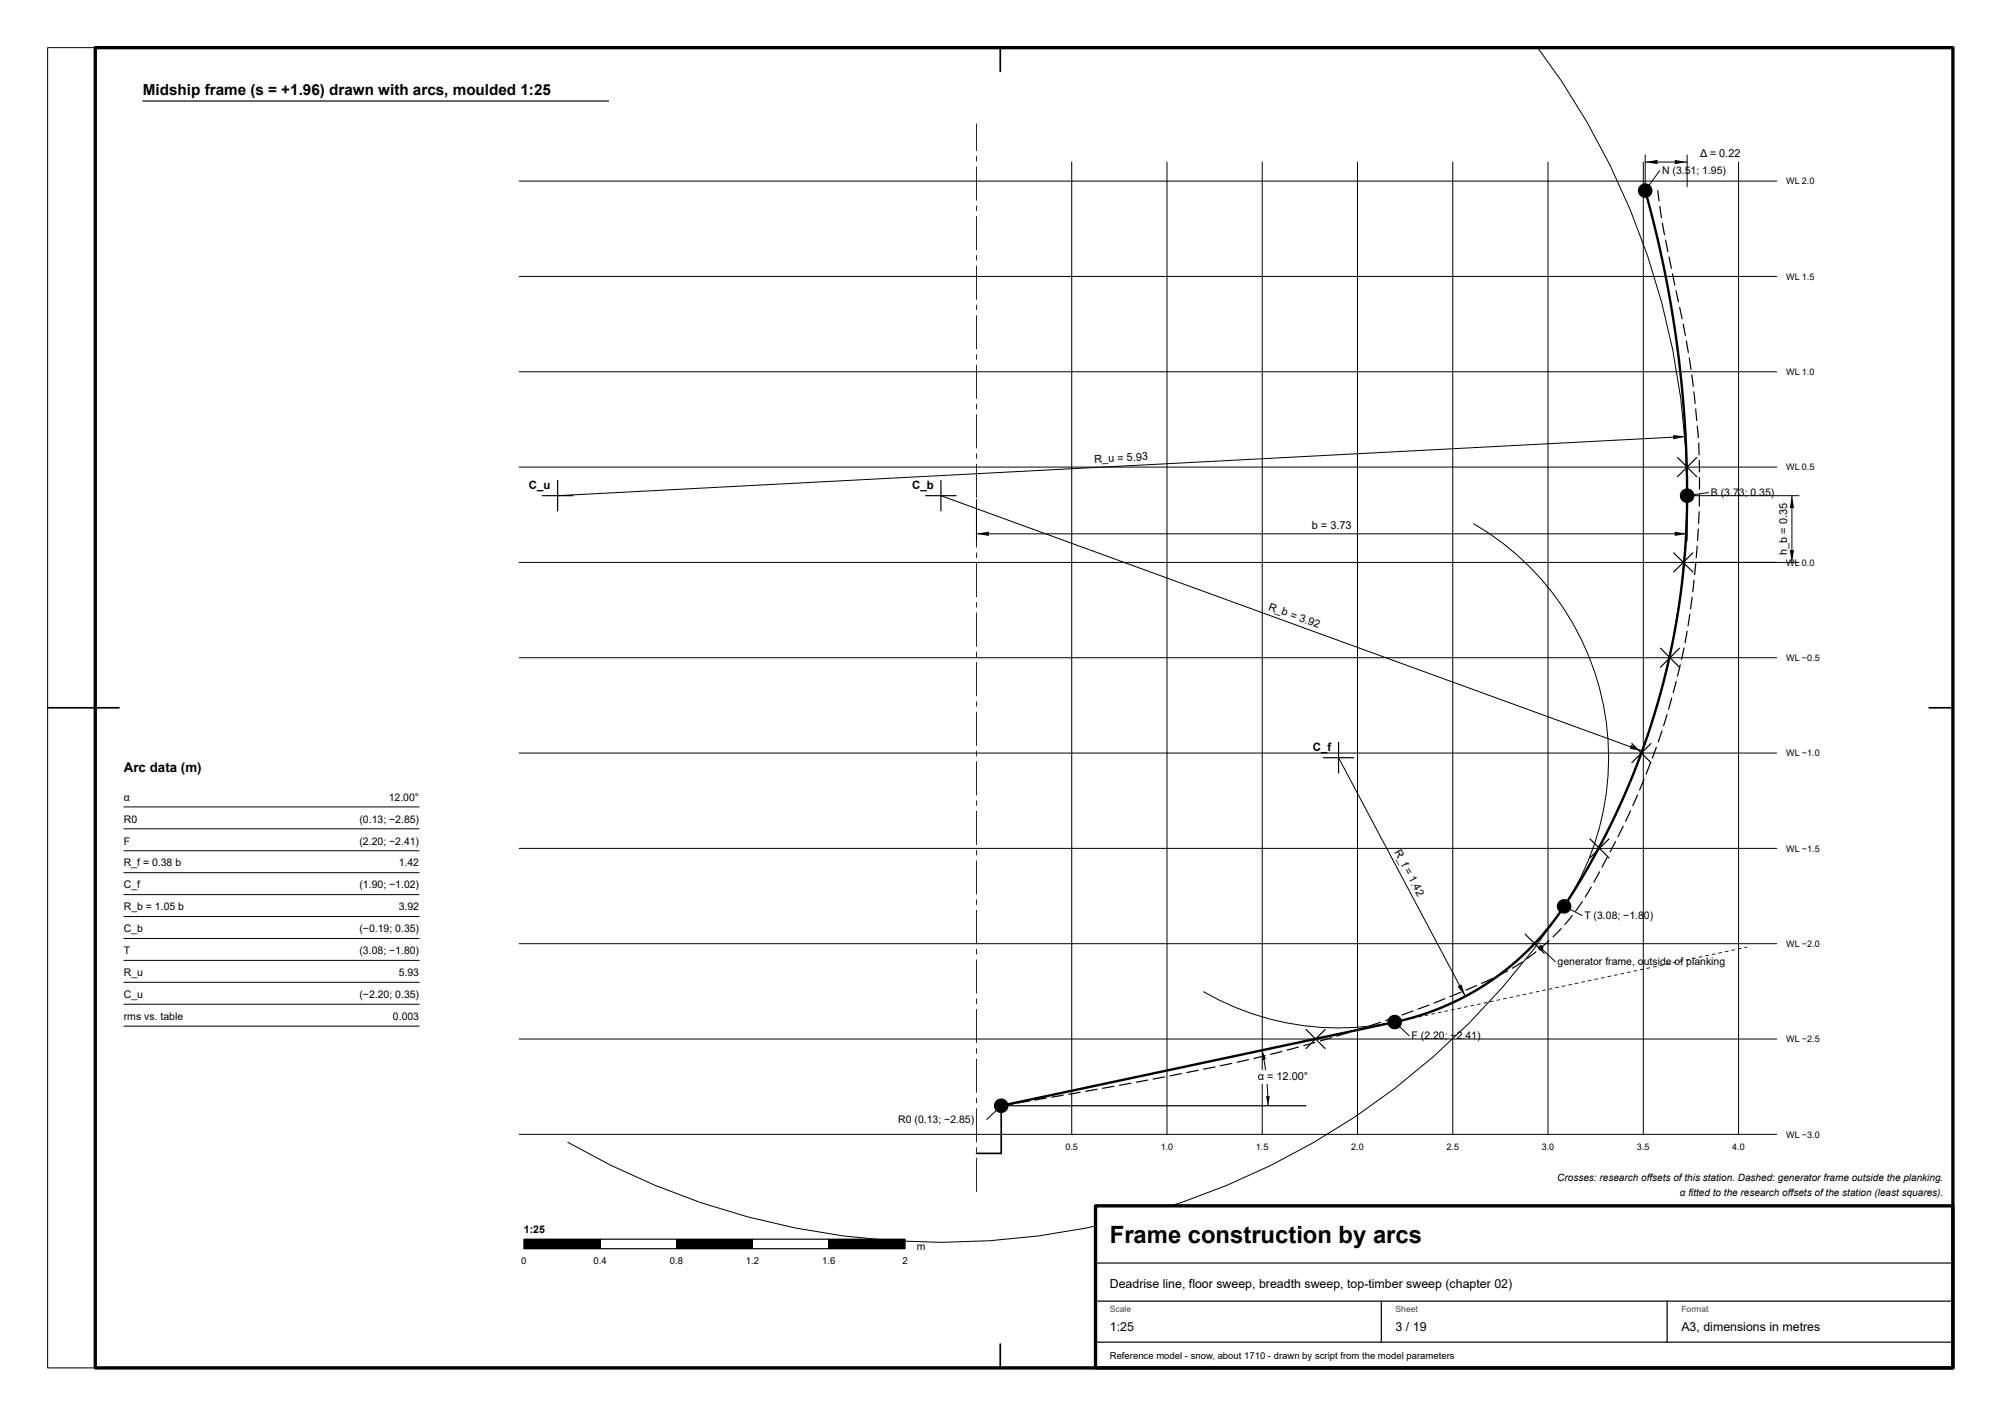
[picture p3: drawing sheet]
<svg xmlns="http://www.w3.org/2000/svg" width="420mm" height="297mm" viewBox="0 0 420 297" stroke-linecap="round" stroke-linejoin="round" font-family="sans-serif">
<defs><g id="words">
<text font-size="5" x="232.9" y="260.9">Frame construction by arcs</text>
<text font-size="3.2" x="30" y="20">Midship frame (s = +1.96) drawn with arcs, moulded 1:25</text>
<text font-size="2.8" x="26" y="162.1">Arc data (m)</text>
<g font-size="2.6">
<text x="232.9" y="270.3">Deadrise line, floor sweep, breadth sweep, top-timber sweep (chapter 02)</text>
<text x="232.9" y="279.4">1:25</text>
<text x="292.9" y="279.4">3 / 19</text>
<text x="352.9" y="279.4">A3, dimensions in metres</text>
</g>
<g font-size="2.4">
<text x="111" y="102.5">C_u</text>
<text x="191.5" y="102.5">C_b</text>
<text x="275.6" y="157.5">C_f</text>
</g>
<g font-size="2.3">
<text x="356.8" y="33">Δ = 0.22</text>
<text x="229.7" y="97.1" transform="rotate(-3 229.7 97.1)">R_u = 5.93</text>
<text x="275.3" y="111">b = 3.73</text>
<text x="375.1" y="116.5" transform="rotate(-90 375.1 116.5)">h_b = 0.35</text>
<text x="266.1" y="128" transform="rotate(20 266.1 128)">R_b = 3.92</text>
<text x="292.6" y="178.9" transform="rotate(62 292.6 178.9)">R_f = 1.42</text>
<text x="264" y="226.7">α</text>
<text x="266" y="226.7">= 12.00°</text>
</g>
<g font-size="2.2">
<text x="348.8" y="36.5">N (3.51; 1.95)</text>
<text x="359.1" y="104">B (3.7</text>
<text x="365" y="104">3; 0.35)</text>
<text x="26" y="168.1">α</text>
<text x="26" y="172.7">R0</text>
<text x="75.4" y="172.7">(0.13; −2.85)</text>
<text x="81.6" y="168.1">12.00°</text>
<text x="26" y="177.3">F</text>
<text x="75.4" y="177.3">(2.20; −2.41)</text>
<text x="26" y="181.9">R_f = 0.38 b</text>
<text x="83.7" y="181.9">1.42</text>
<text x="26" y="186.5">C_f</text>
<text x="26" y="191.1">R_b = 1.05 b</text>
<text x="75.4" y="186.5">(1.90; −1.02)</text>
<text x="83.7" y="191.1">3.92</text>
<text x="26" y="195.7">C_b</text>
<text x="75.4" y="195.7">(−0.19; 0.35)</text>
<text x="332.6" y="192.8">T (3.08; −1.8</text>
<text x="345.1" y="192.8">0)</text>
<text x="26" y="200.3">T</text>
<text x="75.4" y="200.3">(3.08; −1.80)</text>
<text x="326.9" y="202.5">generator frame, o</text>
<text x="345" y="202.5">utside of planking</text>
<text x="26" y="204.9">R_u</text>
<text x="26" y="209.5">C_u</text>
<text x="75.4" y="209.5">(−2.20; 0.35)</text>
<text x="83.7" y="204.9">5.93</text>
<text x="26" y="214.1">rms vs. table</text>
<text x="82.5" y="214.1">0.003</text>
<text x="296.3" y="218.1">F (2.20; −2.41)</text>
<text x="188.5" y="235.6">R0 (0.13; −2.85)</text>
<text x="110" y="258.7">1:25</text>
<text x="192.4" y="262.3">m</text>
</g>
<g font-size="2.1">
<text x="326.9" y="247.9">Crosses: research offsets ofthis station. Dashed: generator frame outside the planking.</text>
<text x="352.6" y="251.1">α fitted to the research offsets ofthe station (least squares).</text>
</g>
<g font-size="2">
<text x="109.4" y="265.3">0</text>
<text x="124.6" y="265.3">0.4</text>
<text x="140.6" y="265.3">0.8</text>
<text x="156.6" y="265.3">1.2</text>
<text x="172.6" y="265.3">1.6</text>
<text x="189.4" y="265.3">2</text>
<text x="232.9" y="285.3">Reference model - snow, about 1710 - drawn by script from the model parameters</text>
</g>
<g font-size="1.9">
<text x="374.9" y="38.7">WL 2.0</text>
<text x="374.9" y="58.7">WL 1.5</text>
<text x="374.9" y="78.7">WL 1.0</text>
<text x="374.9" y="98.7">WL 0.5</text>
<text x="374.9" y="118.8">WL 0.0</text>
<text x="374.9" y="138.8">WL −0.5</text>
<text x="374.9" y="158.8">WL −1.0</text>
<text x="374.9" y="178.8">WL −1.5</text>
<text x="374.9" y="198.8">WL −2.0</text>
<text x="374.9" y="218.8">WL −2.5</text>
<text x="374.9" y="238.8">WL −3.0</text>
<text x="223.6" y="241.3">0.5</text>
<text x="243.6" y="241.3">1.0</text>
<text x="263.6" y="241.3">1.5</text>
<text x="283.6" y="241.3">2.0</text>
<text x="303.6" y="241.3">2.5</text>
<text x="323.6" y="241.3">3.0</text>
<text x="343.6" y="241.3">3.5</text>
<text x="363.6" y="241.3">4.0</text>
</g>
<g font-size="1.8" fill="#444">
<text x="232.9" y="275.3">Scale</text>
<text x="292.9" y="275.3">Sheet</text>
<text x="352.9" y="275.3">Format</text>
</g>
</g></defs>
<g fill="none" stroke="#000" stroke-width=".25">
<path d="M30 21.2h97.7M113.8 104h6.4M117 100.8v6.4M194.3 104h6.4M197.5 100.8v6.4M277.7 159h6.4M280.9 155.8v6.4M210.1 232.1h64"/>
<circle cx="345.3" cy="40" r="1.4"/>
<circle cx="354.1" cy="104" r="1.4"/>
<circle cx="328.3" cy="190.3" r="1.4"/>
<circle cx="292.7" cy="214.5" r="1.4"/>
<circle cx="210.1" cy="232.1" r="1.4"/>
</g>
<g fill="none" stroke="#000" stroke-width=".21">
<path d="M322.9 10.3l2.7 3.8a156.6 156.6 0 0 1-79.7 238.9M109 38h263.9M224.9 34v204.1M244.9 34v204.1M264.9 34v204.1M284.9 34v204.1M304.9 34v204.1M324.9 34v204.1M344.9 34v204.1M348.4 35.8l-3.1 4.2M364.9 34v204.1M109 58h263.9"/>
<path d="M109 78h263.9M109 98h263.9M353.8 91.6l-236.8 12.4M109 118.1h263.9M197.5 104l147.2 53.6M309.3 109.9a56.7 56.7 0 0 1 20.8 77.5 56.7 56.7 0 0 1-77.5 20.8M358.6 103.4l-4.5 .6M109 138.1h263.9M109 158.1h263.9M280.9 159l26.7 50.1M109 178.1h263.9M109 198.1h263.9"/>
<path d="M328.3 190.3l3.8 1.9M109 218.1h263.9M292.7 214.5l3.1 2.9M109 238.1h263.9M119.2 239.8a156.1 156.1 0 0 0 110.3 17.6M210.1 232.1l-3 2.9M264.9 220.5l1 6.5 .2 5.1"/>
<circle cx="345.3" cy="40" r=".45"/>
<circle cx="354.1" cy="104" r=".45"/>
<circle cx="328.3" cy="190.3" r=".45"/>
<circle cx="292.7" cy="214.5" r=".45"/>
<circle cx="210.1" cy="232.1" r=".45"/>
</g>
<g fill="#000">
<path d="M351.2 91.3l2.6 .3-2.6 .6zM342.4 156.3l2.3 1.3-2.6-.4zM305.9 207l.8-.4 .9 2.5zM264.9 220.5l.8 1.8-.8 .2zM265.7 230.1h.8l-.4 2z"/>
<path d="M210.1 232h.7l-.6 .2zM211.5 231.7h.7l-.7 .2zM212.8 231.4h.8l-.7 .2zM214.2 231.2l.7-.1-.6 .2zM215.6 230.9l.7-.1-.7 .2zM216.9 230.6l.8-.1-.7 .2zM218.3 230.3l.7-.1-.6 .2zM219.7 230l.7-.1-.7 .2zM221 229.7l.8-.1-.7 .3zM222.4 229.4l.7-.1-.6 .3zM223.8 229.1l.7-.1-.6 .3zM225.2 228.8h.7l-.7 .2zM226.5 228.5h.8l-.7 .2zM227.9 228.2h.7l-.6 .2zM229.3 227.9h.7l-.7 .2zM230.6 227.7l.8-.1-.7 .2zM232 227.4l.7-.1-.6 .2zM233.4 227.1l.7-.1-.7 .2zM234.7 226.8l.8-.1-.7 .2zM236.1 226.5l.7-.1-.6 .3zM237.5 226.2l.7-.1-.7 .3zM238.8 225.9l.8-.1-.7 .3zM240.2 225.6l.7-.1-.6 .3zM241.6 225.3h.7l-.6 .2zM243 225h.7l-.7 .2zM244.3 224.7h.7l-.6 .2zM245.7 224.5l.7-.1-.6 .2zM247.1 224.2l.7-.1-.7 .2zM248.4 223.9l.8-.1-.7 .2zM249.8 223.6l.7-.1-.6 .2zM251.2 223.3l.7-.1-.7 .2zM252.5 223l.8-.1-.7 .3zM253.9 222.7l.7-.1-.6 .3zM255.3 222.4l.7-.1-.7 .3zM256.6 222.1h.8l-.7 .2zM258 221.8h.7l-.6 .2zM259.4 221.5h.7l-.6 .2zM260.8 221.2h.7l-.7 .2zM262.1 221l.7-.1-.6 .2zM263.5 220.7l.7-.1-.6 .2zM264.9 220.4l.7-.1-.7 .2zM266.2 220.1l.8-.1-.7 .2zM267.6 219.8l.7-.1-.6 .3zM269 219.5l.7-.1-.7 .3zM270.3 219.2l.8-.1-.7 .3zM271.7 218.9l.7-.1-.6 .3zM273.1 218.6h.7l-.7 .2zM274.4 218.3h.8l-.7 .2zM275.8 218h.7l-.6 .2zM277.2 217.8l.7-.1-.7 .2zM278.5 217.5l.8-.1-.7 .2zM279.9 217.2l.7-.1-.6 .2zM281.3 216.9l.7-.1-.6 .2zM282.7 216.6l.7-.1-.7 .3zM284 216.3l.8-.1-.7 .3zM285.4 216l.7-.1-.6 .3zM286.8 215.7l.7-.1-.7 .3zM288.1 215.4h.8l-.7 .2zM289.5 215.1h.7l-.6 .2zM290.9 214.8h.7l-.7 .2zM292.2 214.6l.8-.1-.7 .2zM293.6 214.3l.7-.1-.6 .2zM295 214l.7-.1-.7 .2zM296.3 213.7l.8-.1-.7 .2zM297.7 213.4l.7-.1-.6 .2zM299.1 213.1l.7-.1-.6 .3zM300.5 212.8l.7-.1-.7 .3zM301.8 212.5l.7-.1-.6 .3zM303.2 212.2h.7l-.6 .2zM304.6 211.9h.7l-.7 .2zM305.9 211.6h.8l-.7 .2zM307.3 211.3h.7l-.6 .2zM308.7 211.1l.7-.1-.7 .2zM310 210.8l.8-.1-.7 .2zM311.4 210.5l.7-.1-.6 .2zM312.8 210.2l.7-.1-.7 .2zM314.1 209.9l.8-.1-.7 .3zM315.5 209.6l.7-.1-.6 .3zM316.9 209.3l.7-.1-.6 .3zM318.3 209l.7-.1-.7 .3zM319.6 208.7h.7l-.6 .2zM321 208.4h.7l-.6 .2zM322.4 208.1h.7l-.7 .2zM323.7 207.9l.8-.1-.7 .2zM325.1 207.6l.7-.1-.6 .2zM326.5 207.3l.7-.1-.7 .2zM327.8 207l.8-.1-.7 .2zM329.2 206.7l.7-.1-.6 .2zM330.6 206.4l.7-.1-.7 .3zM331.9 206.1l.8-.1-.7 .3zM333.3 205.8l.7-.1-.6 .3zM334.7 205.5h.7l-.7 .2zM336 205.2h.8l-.7 .2zM337.4 204.9h.7l-.6 .2zM338.8 204.6h.7l-.6 .2zM340.2 204.4l.7-.1-.7 .2zM341.5 204.1l.8-.1-.7 .2zM342.9 203.8l.7-.1-.6 .2zM344.3 203.5l.7-.1-.7 .2zM345.6 203.2l.8-.1-.7 .3zM347 202.9l.7-.1-.6 .3zM348.4 202.6l.7-.1-.7 .3zM349.7 202.3l.8-.1-.7 .3zM351.1 202h.7l-.6 .2zM352.5 201.7h.7l-.7 .2zM353.8 201.4h.8l-.7 .2zM355.2 201.2l.7-.1-.6 .2zM356.6 200.9l.7-.1-.6 .2zM358 200.6l.7-.1-.7 .2zM359.3 200.3l.7-.1-.6 .2zM360.7 200l.7-.1-.6 .3zM362.1 199.7l.7-.1-.7 .3zM363.4 199.4l.8-.1-.7 .3zM364.8 199.1l.7-.1-.6 .3zM366.2 198.8h.5l-.5 .2z"/>
<path d="M204.9 243l.1 .1-.1 7.1zM204.9 240.8l.1 .1-.1 1.1zM204.9 232.6l.1 .1-.1 7.1zM204.9 230.4l.1 .1-.1 1.1zM204.9 222.2l.1 .1-.1 7.1zM204.9 220l.1 .1-.1 1.1zM204.9 211.8l.1 .1-.1 7.1zM204.9 209.6l.1 .1-.1 1.1zM204.9 201.4l.1 .1-.1 7.1zM204.9 199.2l.1 .1-.1 1.1zM204.9 191l.1 .1-.1 7.1zM204.9 188.8l.1 .1-.1 1.1zM204.9 180.6l.1 .1-.1 7.1zM204.9 178.4l.1 .1-.1 1.1zM204.9 170.2l.1 .1-.1 7.1zM204.9 168l.1 .1-.1 1.1zM204.9 159.8l.1 .1-.1 7.1zM204.9 157.6l.1 .1-.1 1.1zM204.9 149.4l.1 .1-.1 7.1zM204.9 147.2l.1 .1-.1 1.1zM204.9 139l.1 .1-.1 7.1zM204.9 136.8l.1 .1-.1 1zM204.9 128.6l.1 .1-.1 7zM204.9 126.4l.1 .1-.1 1zM204.9 118.2l.1 .1-.1 7zM204.9 116h.1l-.1 1.1zM204.9 107.8h.1l-.1 7.1zM204.9 105.6h.1l-.1 1.1zM204.9 97.4h.1l-.1 7.1zM204.9 95.2h.1l-.1 1.1zM204.9 87h.1l-.1 7.1zM204.9 84.8h.1l-.1 1.1zM204.9 76.6h.1l-.1 7.1zM204.9 74.4h.1l-.1 1.1zM204.9 66.2h.1l-.1 7.1zM204.9 64h.1l-.1 1.1zM204.9 55.8h.1l-.1 7.1zM204.9 53.6h.1l-.1 1.1zM204.9 45.4h.1l-.1 7.1zM204.9 43.2h.1l-.1 1.1zM204.9 35h.1l-.1 7.1zM204.9 32.8h.1l-.1 1.1zM204.9 25.9l.1 .1-.1 5.7z"/>
<circle cx="345.3" cy="40" r="1.4"/>
<circle cx="345.3" cy="40" r=".45"/>
<circle cx="354.1" cy="104" r="1.4"/>
<circle cx="354.1" cy="104" r=".45"/>
<circle cx="328.3" cy="190.3" r="1.4"/>
<circle cx="328.3" cy="190.3" r=".45"/>
<circle cx="292.7" cy="214.5" r="1.4"/>
<circle cx="292.7" cy="214.5" r=".45"/>
<circle cx="210.1" cy="232.1" r="1.4"/>
<circle cx="210.1" cy="232.1" r=".45"/>
</g>
<path d="M345.3 40a232.2 232.2 0 0 1 8.4 75.4 155.2 155.2 0 0 1-28.1 78.6 56.7 56.7 0 0 1-32.9 20.5l-82.6 17.6" fill="none" stroke="#000" stroke-width=".5"/>
<path d="M210.1 232.1v10h-5.2" fill="none" stroke="#000" stroke-width=".35"/>
<path d="M262.8 224.6h13v2.8h-13z" fill="#fff"/>
<g fill="none" stroke="#000" stroke-width=".25">
<path d="M352.1 96l4 4M356.1 96l-4 4M351.3 116l4 4.1M355.3 116l-4 4.1M348.5 136.1l4 4M352.5 136.1l-4 4M342.5 156.1l4 4M346.5 156.1l-4 4M333.7 176.1l4 4M337.7 176.1l-4 4M320.1 196.1l4 4M324.1 196.1l-4 4"/>
<path d="M274.1 216.1l4 4M278.1 216.1l-4 4M110 260.1h80v2h-80zM229.9 265.1h180M229.9 273.1h180M289.9 273.1v8.6M349.9 273.1v8.6M229.9 281.7h180"/>
</g>
<g fill="#000">
<path d="M345.3 34l2.6-.4v.9zM351.5 33.6l2.6 .4-2.6 .5zM204.9 112l2.6-.4v.9zM351.5 111.6l2.6 .4-2.6 .5zM376.1 104l.5 2.6h-.9zM375.7 115.4h.9l-.5 2.7zM110 260.1h16v2h-16zM142 260.1h16v2h-16zM174 260.1h16v2h-16z"/>
<path d="M210 232l2.5-.4 .1 .1-.1 .1-2.3 .4zM213.6 231.4l2.4-.4 .2 .1-.1 .1-2.4 .4zM217.1 230.8l2.5-.4 .1 .1-.1 .1-2.3 .4zM220.7 230.2l2.4-.4 .2 .1-.1 .1-2.4 .4zM224.2 229.6l2.5-.4 .1 .1-.1 .1-2.3 .4zM227.8 229l2.4-.5 .2 .1-.1 .2-2.4 .4zM231.3 228.4l2.5-.5 .1 .1-.1 .1-2.3 .5zM234.9 227.7l2.4-.5 .2 .2-.1 .1-2.4 .4zM238.4 227.1l2.4-.5 .2 .1-.1 .1-2.4 .5zM241.9 226.4l2.5-.5 .1 .1-.1 .2-2.3 .4zM245.5 225.7l2.4-.5 .2 .1-.1 .2-2.4 .4zM249 225l2.4-.5 .2 .1-.1 .2-2.4 .4zM252.6 224.3l2.4-.5 .1 .1-.1 .2-2.3 .4zM256.1 223.6l2.4-.5 .1 .1-.1 .1-2.3 .5zM259.6 222.9l2.4-.6 .2 .1-.1 .2-2.4 .5zM263.1 222.1l2.4-.6 .2 .1-.1 .1-2.4 .6zM266.6 221.2l2.4-.6 .1 .1v.1l-2.4 .6zM270.1 220.3l2.4-.6 .1 .1-.1 .1-2.3 .6zM273.6 219.4l2.3-.7 .2 .1-.1 .1-2.3 .7zM277 218.4l2.4-.7 .1 .1v.1l-2.3 .7zM280.5 217.4l2.3-.7h.2l-.1 .2-2.3 .7zM283.9 216.3l2.4-.7 .1 .1-.1 .1-2.2 .7zM287.4 215.2l2.3-.7 .1 .1v.1l-2.3 .8zM290.8 214.1l2.3-.8 .2 .1-.1 .2-2.3 .7zM294.2 212.9l2.3-.8 .1 .1v.1l-2.3 .9zM297.6 211.7l2.3-.8h.1l-.1 .2-2.2 .8zM300.9 210.4l2.3-.9 .2 .1-.1 .2-2.2 .8zM304.3 209.1l2.2-.9h.2l-.1 .2-2.2 .9zM307.6 207.7l2.2-.9h.2l-.1 .2-2.2 .9zM310.9 206.3l1.6-.7 .1 .1-.1-.1 .6-.3 .2 .1-.1 .1-2.2 1zM314.2 204.8l.3-.1v.1v-.1l1.8-1 .1 .1-.1-.1h.2v.2l-2.2 1.1zM317.3 203.1l.7-.3v.1v-.1l1.4-1 .2 .1-.1 .1-2 1.3zM320.4 201.1l.4-.2 .1 .1-.1-.1 1.3-1 .1 .1-.1-.1 .2-.2h.2v.2l-2 1.4h-.1zM323.2 198.9l.2 .1-.1-.1 1.2-1 .1 .1-.1-.1 .5-.5h.2v.2l-1.8 1.5h-.2zM327.6 194.8h.2v.2l-1.7 1.7h-.2v-.2l.7-.7 .1 .1-.1-.1zM329.9 192.1h.2v.2l-1.5 1.8h-.2v-.1l.1-.2h.1h-.1l.9-1.1 .1 .1-.1-.1zM332 189.2l.2 .1-1.4 2h-.2v-.1l1.2-1.7h.1h-.1zM333.9 186.1l.2 .2-1.2 2-.2 .1-.1-.2zM335.6 182.9l.2 .2-1.1 2.1-.2 .1v-.2zM337.3 179.8l.2 .1-1.1 2.1-.2 .1v-.2zM339 176.6l.2 .1-1.1 2.2h-.2v-.2zM340.6 173.4l.2 .1-1.1 2.2h-.1l-.1-.2zM342.1 170.1l.2 .1-1 2.2-.1 .1-.1-.2zM343.6 166.8l.2 .1-1 2.3h-.1l-.1-.2zM345 163.5l.2 .1-.9 2.2-.2 .1-.1-.2zM346.3 160.1l.2 .2-.9 2.2-.1 .1-.1-.2zM347.6 156.8l.2 .1-.9 2.2-.1 .1-.1-.1zM348.7 153.4l.2 .1-.7 2.3h-.2l-.1-.1zM349.8 149.9l.2 .1-.7 2.3-.1 .1-.1-.1zM350.8 146.5l.2 .1-.7 2.3-.1 .1-.1-.2zM351.7 143l.2 .1-.6 2.3-.1 .1-.1-.1zM352.6 139.5l.2 .1-.6 2.3-.1 .1-.1-.1zM353.3 136l.3 .1-.5 2.3-.2 .1-.1-.1zM354 132.4l.2 .1-.4 2.4-.1 .1-.1-.1zM354.6 128.9l.2 .1-.4 2.3-.1 .2-.1-.2zM355.1 125.3l.2 .1-.3 2.4-.2 .1-.1-.2zM355.5 121.7l.2 .1-.3 2.4-.1 .1-.1-.1zM355.8 118.1l.2 .1-.2 2.4-.1 .1-.1-.1zM356.1 114.5l.2 .1-.1 2.4-.2 .2-.1-.2zM356.4 110.9l.2 .1-.2 2.4-.1 .2-.1-.2zM356.5 107.4h.3l-.2 2.4-.1 .2-.1-.2zM356.6 103.8h.2v2.4l-.1 .2-.2-.2zM356.6 100.2h.2v2.4l-.1 .2-.1-.2zM356.6 96.6h.2v2.4l-.1 .2-.1-.2zM356.5 93h.2l.1 2.4-.2 .2-.1-.2zM356.2 89.4h.2l.2 2.4-.1 .2-.2-.1zM355.8 85.8l.2 .1 .3 2.3-.2 .2-.1-.1zM355.4 82.2l.3 .1 .2 2.4-.1 .1-.1-.1zM355 78.6l.2 .1 .3 2.4-.1 .1-.1-.1zM354.5 75.1h.2l.4 2.4-.2 .1-.1-.1zM353.8 71.5l.3 .1 .4 2.3-.1 .2-.2-.1zM353.2 68l.2 .2 .5 2.2-.1 .1-.2-.1zM352.5 64.4l.2 .1 .5 2.4-.1 .1-.2-.1zM351.7 60.9l.2 .1 .5 2.3-.1 .2-.1-.1zM351 57.4l.2 .1 .4 2.3v.2l-.2-.1zM350.2 53.9h.2l.5 2.4-.1 .1-.1-.1zM349.5 50.3l.2 .1 .5 2.4-.1 .1-.2-.1zM348.8 46.8l.3 .1 .4 2.3-.1 .2-.2-.1zM348.3 43.3h.2l.4 2.4-.1 .1-.2-.1zM347.9 39.9l.2 .1 .2 2.1-.1 .2-.1-.1z"/>
<circle cx="323.4" cy="199" r=".45"/>
</g>
<g fill="none" stroke="#000" stroke-width=".21">
<path d="M10 10h399.9v277.1h-399.9zM345.3 32.5v6.7M345.3 34h8.8M354.1 32.5v6.7M204.9 104.8v8.7M204.9 112h149.2M354.1 104.8v8.7M354.9 118.1h22.7M354.9 104h22.7M376.1 104v14.1M26 169.4h62M26 174h62"/>
<path d="M26 178.6h62M26 183.2h62M26 187.8h62M26 192.4h62M26 197h62M323.4 199l3 2.9M26 201.6h62M26 206.2h62M26 210.8h62M26 215.4h62"/>
<circle cx="323.4" cy="199" r=".45"/>
</g>
<path d="M20 10h389.9v277.1h-389.9zM229.9 253.1h180v34h-180z" fill="none" stroke="#000" stroke-width=".7"/>
<path d="M209.9 10v5M10 148.6h15M404.9 148.6h5M209.9 282.1v5" fill="none" stroke="#000" stroke-width=".35"/>
<use href="#words"/>
</svg>
